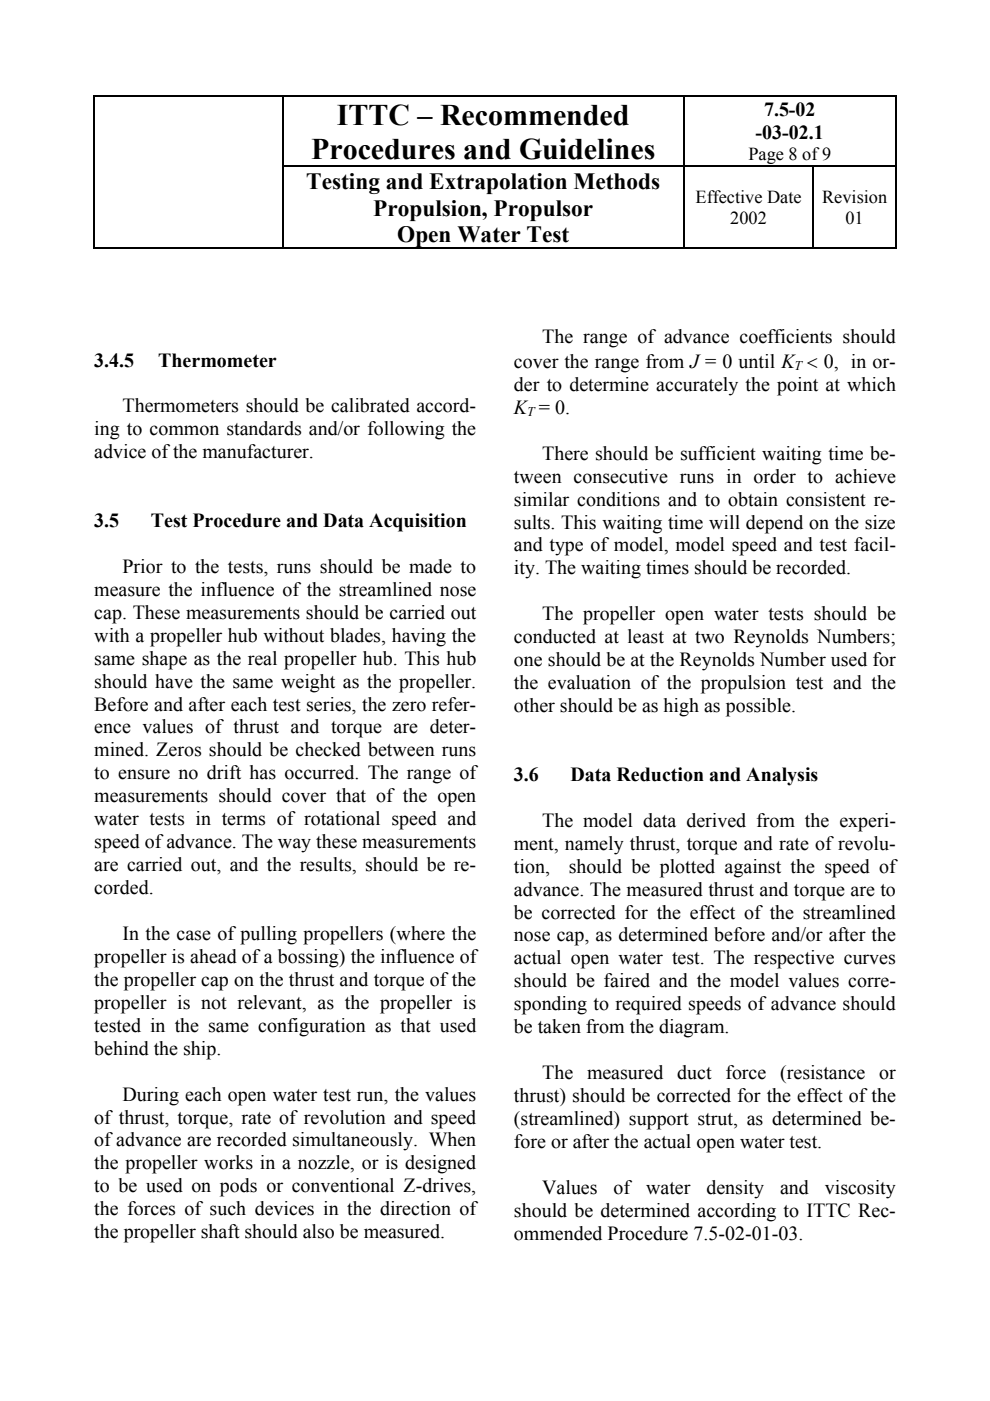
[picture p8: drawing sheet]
<svg xmlns="http://www.w3.org/2000/svg" width="210mm" height="297mm" viewBox="0 0 210 297" stroke-linecap="round" stroke-linejoin="round" font-family="sans-serif">
<defs><g id="words">
<g font-size="6.3">
<text x="71.5" y="26.5">ITTC – Recommended</text>
<text x="66" y="33.8">Procedures and Guidelines</text>
</g>
<g font-size="4.9">
<text x="65" y="40">Testing and Extrapolation Methods</text>
<text x="79.2" y="45.7">Propulsion, Propulsor</text>
<text x="84.3" y="51.4">Open Water Test</text>
</g>
<g font-size="4.2">
<text x="160.3" y="29.4">-03-02.1</text>
<text x="162.1" y="24.5">7.5-02</text>
<text x="20" y="77.7">3.4.5</text>
<text x="33.5" y="77.7">Thermometer</text>
<text x="109" y="78">cover the range from J = 0 until K &lt; 0, in or-</text>
<text x="115" y="72.8">The range of advance coefficients should</text>
<text x="109" y="82.9">der to determine accurately the point at which</text>
<text x="26" y="87.4">Thermometers should be calibrated accord-</text>
<text x="109" y="87.7">K = 0.</text>
<text x="20" y="92.3">ing to common standards and/or following the</text>
<text x="20" y="97.1">advice of the manufacturer.</text>
<text x="115" y="97.5">There should be sufficient waiting time be-</text>
<text x="109" y="102.3">tween consecutive runs in order to achieve</text>
<text x="109" y="107.2">similar conditions and to obtain consistent re-</text>
<text x="20" y="111.8">3.5</text>
<text x="32" y="111.8">Test Procedure and Data Acquisition</text>
<text x="109" y="112.1">sults. This waiting time will depend on the size</text>
<text x="109" y="116.9">and type of model, model speed and test facil-</text>
<text x="26" y="121.5">Prior to the tests, runs should be made to</text>
<text x="109" y="121.8">ity. The waiting times should be recorded.</text>
<text x="20" y="126.3">measure the influence of the streamlined nose</text>
<text x="20" y="131.2">cap. These measurements should be carried out</text>
<text x="115" y="131.5">The propeller open water tests should be</text>
<text x="20" y="136.1">with a propeller hub without blades, having the</text>
<text x="109" y="136.4">conducted at least at two Reynolds Numbers;</text>
<text x="20" y="140.9">same shape as the real propeller hub. This hub</text>
<text x="109" y="141.2">one should be at the Reynolds Number used for</text>
<text x="20" y="145.8">should have the same weight as the propeller.</text>
<text x="109" y="146.1">the evaluation of the propulsion test and the</text>
<text x="20" y="150.6">Before and after each test series, the zero refer-</text>
<text x="20" y="155.5">ence values of thrust and torque are deter-</text>
<text x="109" y="151">other should be as high as possible.</text>
<text x="20" y="160.4">mined. Zeros should be checked between runs</text>
<text x="20" y="165.2">to ensure no drift has occurred. The range of</text>
<text x="109" y="165.6">3.6</text>
<text x="121" y="165.6">Data Reduction and Analysis</text>
<text x="20" y="170.1">measurements should cover that of the open</text>
<text x="20" y="175">water tests in terms of rotational speed and</text>
<text x="20" y="179.8">speed of advance. The way these measurements</text>
<text x="115" y="175.3">The model data derived from the experi-</text>
<text x="20" y="184.7">are carried out, and the results, should be re-</text>
<text x="109" y="180.1">ment, namely thrust, torque and rate of revolu-</text>
<text x="109" y="185">tion,</text>
<text x="120.6" y="185">should be plotted against the speed of</text>
<text x="20" y="189.6">corded.</text>
<text x="109" y="189.9">advance. The measured thrust and torque are to</text>
<text x="109" y="194.8">be corrected for the effect of the streamlined</text>
<text x="26" y="199.3">In the case of pulling propellers (where the</text>
<text x="109" y="199.6">nose cap, as determined before and/or after the</text>
<text x="20" y="204.2">propeller is ahead of a bossing) the influence of</text>
<text x="20" y="209">the propeller cap on the thrust and torque of the</text>
<text x="109" y="204.5">actual open water test. The respective curves</text>
<text x="109" y="209.3">should be faired and the model values corre-</text>
<text x="20" y="213.9">propeller is not relevant, as the propeller is</text>
<text x="109" y="214.2">sponding to required speeds of advance should</text>
<text x="20" y="218.7">tested in the same configuration as that used</text>
<text x="109" y="219.1">be taken from the diagram.</text>
<text x="20" y="223.6">behind the ship.</text>
<text x="26" y="233.3">During each open water test run, the values</text>
<text x="109" y="233.7">thrust) should be corrected for the effect of the</text>
<text x="115" y="228.8">The measured duct force (resistance or</text>
<text x="20" y="238.2">of thrust, torque, rate of revolution and speed</text>
<text x="109" y="238.5">(streamlined) support strut, as determined be-</text>
<text x="20" y="243.1">of advance are recorded simultaneously. When</text>
<text x="109" y="243.4">fore or after the actual open water test.</text>
<text x="20" y="247.9">the propeller works in a nozzle, or is designed</text>
<text x="20" y="252.8">to be used on pods or conventional Z-drives,</text>
<text x="20" y="257.7">the forces of such devices in the direction of</text>
<text x="109" y="258">should be determined according to ITTC Rec-</text>
<text x="115" y="253.1">Values</text>
<text x="130.1" y="253.1">of water</text>
<text x="149.8" y="253.1">density</text>
<text x="165.5" y="253.1">and</text>
<text x="174.9" y="253.1">viscosity</text>
<text x="20" y="262.5">the propeller shaft should also be measured.</text>
<text x="109" y="262.8">ommended Procedure 7.5-02-01-03.</text>
</g>
<g font-size="3.9">
<text x="158.7" y="33.9">Page 8 of 9</text>
<text x="147.5" y="43.1">Effective Date</text>
<text x="154.9" y="47.5">2002</text>
<text x="174.4" y="43.1">Revision</text>
<text x="179.3" y="47.5">01</text>
</g>
<g font-size="2.8">
<text x="168.5" y="78.5">T</text>
<text x="111.8" y="88.3">T</text>
</g>
</g></defs>
<path d="M19.9 20.3h.2v.3h-.2zM19.9 35.2h.2v.2h-.2zM59.9 20.3h.2v.3h-.2zM59.9 35.2h.2v.2h-.2zM144.9 20.3h.3v.3h-.3zM144.9 35.2h.3v.2h-.3zM172.4 35.2h.3v.2h-.3zM189.9 20.3h.3v.3h-.3zM189.9 35.2h.3v.2h-.3zM189.9 52.5h.3v.2h-.3z" fill="#000"/>
<g fill="none" stroke="#000" stroke-width=".25">
<path d="M19.9 20.4h40M20 20.6v14.6M20 35.4v17.3M60 20.6v14.6M60 35.4v17.3M60.1 20.4h84.8M60.1 35.3h84.8M145 20.6v14.6M145 35.4v17.3M145.2 20.4h44.7M145.2 35.3h27.2M172.5 35.4v17.3"/>
<path d="M172.7 35.3h17.2M190 20.6v14.6M190 35.4v17.3M19.9 52.6h40M60.1 52.6h84.8M145.2 52.6h27.2M172.7 52.6h17.2"/>
</g>
<use href="#words"/>
</svg>
